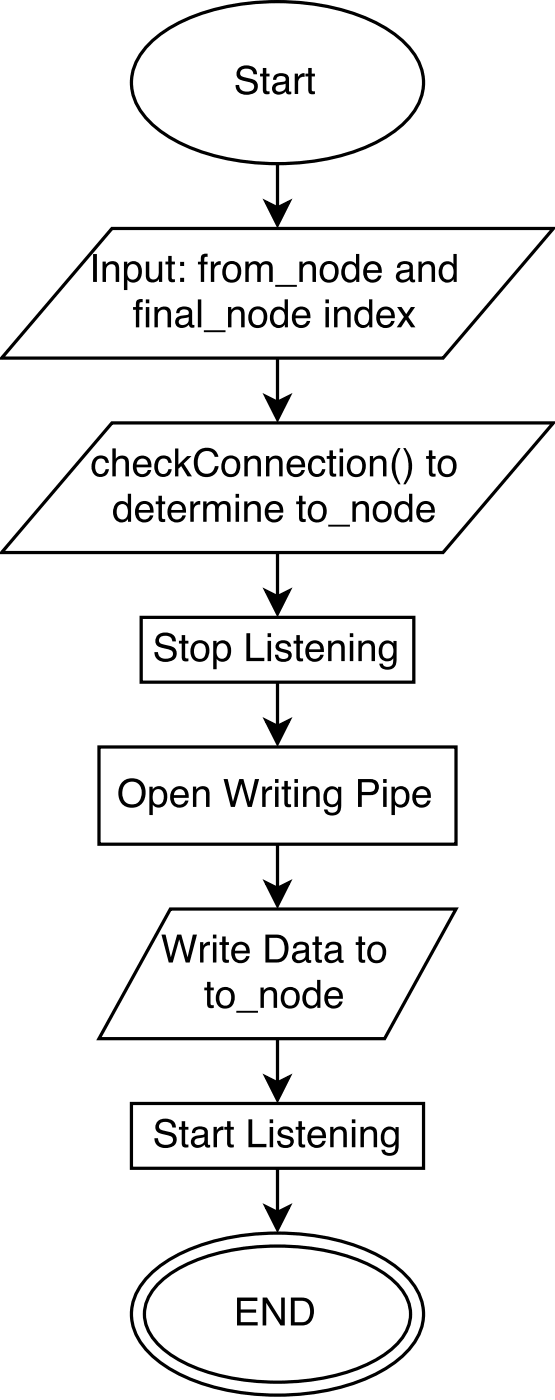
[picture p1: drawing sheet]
<svg xmlns="http://www.w3.org/2000/svg" width="60mm" height="152mm" viewBox="0 0 60 152" stroke-linecap="round" stroke-linejoin="round" font-family="sans-serif">
<path d="M15.9 5.1a15 15 0 0 1 7.3-4 26.7 26.7 0 0 1 16.9 1 10.3 10.3 0 0 1 5.5 4.9 5.4 5.4 0 0 1-1.2 5.9 15 15 0 0 1-7.3 4 26.7 26.7 0 0 1-16.9-1 10.3 10.3 0 0 1-5.5-4.9 5.4 5.4 0 0 1 1.2-5.9z" fill="none" stroke="#000" stroke-width=".35"/>
<path d="M26 7.4a1.27 1.27 0 0 1 1.9 .4v.3h-.4a.78 .78 0 0 0-.6-.6 .78 .78 0 0 0-.8 .3 .44 .44 0 0 0 .5 .6l.7 .2a.87 .87 0 0 1 .7 .9 .87 .87 0 0 1-.9 .8 1.15 1.15 0 0 1-1.5-1h.4v.1a.91 .91 0 0 0 1.6 .2 .56 .56 0 0 0-.6-.7l-.4-.1a.81 .81 0 0 1-.9-.5 .81 .81 0 0 1 .3-.9zM28.6 7.4h.3v.6h.4v.3h-.4v1.5l.1 .1h.3v.3a.53 .53 0 0 1-.7-.4v-1.5h-.3v-.3h.3zM30 9.5a.43 .43 0 0 0 .2 .5 .43 .43 0 0 0 .5-.1 .66 .66 0 0 0 .3-.8l-.7 .2zM29.8 8.3a1.07 1.07 0 0 1 1.6 .1v1.5l.3 .1v.2a.42 .42 0 0 1-.6-.3 .77 .77 0 0 1-1 .4 .77 .77 0 0 1-.4-1l.1-.1a1.92 1.92 0 0 1 1.2-.3v-.2a.52 .52 0 0 0-.4-.4 .52 .52 0 0 0-.5 .2l-.1 .2h-.3zM32 8h.4v.4a.64 .64 0 0 1 .7-.4v.4a.58 .58 0 0 0-.7 .6v1.2h-.4zM33.5 7.4h.4v.6h.3v.3h-.3v1.5l.1 .1h.2v.3a.53 .53 0 0 1-.7-.4v-1.5h-.3v-.3h.3z" fill="#000"/>
<path d="M12.2 24.9h47.9l-11.9 14.1h-48z" fill="#fff"/>
<path d="M12.2 24.9h47.9l-11.9 14.1h-48z" fill="none" stroke="#000" stroke-width=".35"/>
<g fill="#000">
<path d="M10.1 27.7h.4v3h-.4zM11.1 28.5h.4v.3a.78 .78 0 0 1 .9-.4 .78 .78 0 0 1 .6 .9v1.4h-.4v-1.4a.52 .52 0 0 0-.6-.5 .52 .52 0 0 0-.5 .5v1.4h-.4zM14 28.9a1.12 1.12 0 0 0 .2 1.5 .73 .73 0 0 0 .7-.2 .73 .73 0 0 0 .1-.8 .59 .59 0 0 0-.3-.6 .59 .59 0 0 0-.7 .1zM13.5 28.5h.3v.3a.9 .9 0 0 1 1.1-.3 .9 .9 0 0 1 .5 1 .96 .96 0 0 1-.3 1 .96 .96 0 0 1-1 .2l-.3-.3v1.2h-.3zM15.8 28.5h.4v1.4a.52 .52 0 0 0 .6 .5 .52 .52 0 0 0 .4-.6l.1-1.3h.3v2.2h-.3v-.3a.77 .77 0 0 1-.9 .3 .77 .77 0 0 1-.6-.7zM18.3 27.9h.4v.6h.3v.3h-.3v1.4v.2h.3v.3a.53 .53 0 0 1-.7-.5v-1.4h-.3v-.3h.3zM19.6 28.5h.4v.5h-.4zM19.6 30.2h.4v.5h-.4zM21.9 27.8l.3-.2h.4v.4a.29 .29 0 0 0-.4 .3v.2h.4v.3h-.4v1.9h-.4v-1.9h-.3v-.3h.3zM22.9 28.5h.4v.4a.64 .64 0 0 1 .7-.5v.4a.58 .58 0 0 0-.7 .6v1.3h-.4zM24.8 28.9a1.05 1.05 0 0 0 .2 1.5 .69 .69 0 0 0 .8-.9 .65 .65 0 0 0-.2-.7 .65 .65 0 0 0-.8 .1zM24.4 28.7a1.06 1.06 0 0 1 1.4-.1 1.06 1.06 0 0 1 .4 1.3 1.02 1.02 0 0 1-1.1 .9 1.02 1.02 0 0 1-.9-1.2v-.3zM26.7 28.5h.3v.3a.72 .72 0 0 1 1.3 0 .73 .73 0 0 1 .8-.4 .73 .73 0 0 1 .5 .8v1.5h-.3v-1.5a.48 .48 0 0 0-.6-.4 .48 .48 0 0 0-.4 .6v1.3h-.3v-1.5a.46 .46 0 0 0-.5-.4 .46 .46 0 0 0-.4 .5l-.1 1.4h-.3zM29.9 31h2.4v.2h-2.4zM32.5 28.5h.4v.3a.78 .78 0 0 1 .9-.4 .78 .78 0 0 1 .5 .9v1.4h-.3v-1.4a.52 .52 0 0 0-.6-.5 .52 .52 0 0 0-.5 .5v1.4h-.4zM35.4 28.9a1.05 1.05 0 0 0 .2 1.5 .69 .69 0 0 0 .8-.9 .65 .65 0 0 0-.2-.7 .65 .65 0 0 0-.8 .1zM35 28.7a1.06 1.06 0 0 1 1.4-.1 1.06 1.06 0 0 1 .4 1.3 1.02 1.02 0 0 1-1.2 .9 1.02 1.02 0 0 1-.9-1.2l.2-.6zM37.7 29a1.02 1.02 0 0 0 .2 1.4 .66 .66 0 0 0 .8-.8 .62 .62 0 0 0-.3-.7 .62 .62 0 0 0-.7 .1zM37.5 28.6a.84 .84 0 0 1 1.2 .2v-1.2h.4v3.1h-.4v-.3a.91 .91 0 0 1-1.1 .3 .91 .91 0 0 1-.5-1.1 1.31 1.31 0 0 1 .4-1zM39.8 28.8a1.01 1.01 0 0 1 1.2-.3 1.01 1.01 0 0 1 .5 1.2h-1.6a.63 .63 0 0 0 .4 .7 .63 .63 0 0 0 .8-.4h.4a1.01 1.01 0 0 1-1.2 .8 1.01 1.01 0 0 1-.8-1.2l.1-.6zM40.1 28.9l-.2 .5h1.2a.61 .61 0 0 0-.3-.6 .61 .61 0 0 0-.7 .1zM43.5 29.9a.43 .43 0 0 0 .1 .5 .43 .43 0 0 0 .6 0 .66 .66 0 0 0 .3-.8l-.8 .1zM43.3 28.7a1.07 1.07 0 0 1 1.5 .1l.1 1.6h.2v.3a.42 .42 0 0 1-.6-.3 .77 .77 0 0 1-1 .3 .77 .77 0 0 1-.4-.9l.1-.2a1.92 1.92 0 0 1 1.2-.3l.1-.1a.52 .52 0 0 0-.4-.5 .52 .52 0 0 0-.6 .3v.2h-.4zM45.5 28.5h.3v.3a.78 .78 0 0 1 1-.4 .78 .78 0 0 1 .5 .9v1.4h-.4v-1.4a.52 .52 0 0 0-.5-.5 .52 .52 0 0 0-.5 .5v1.4h-.4zM48.2 29a1.02 1.02 0 0 0 .3 1.4 .66 .66 0 0 0 .8-.8 .62 .62 0 0 0-.3-.7 .62 .62 0 0 0-.8 .1zM48.1 28.6a.84 .84 0 0 1 1.2 .2v-1.2h.3v3.1h-.3v-.3a.91 .91 0 0 1-1.1 .3 .91 .91 0 0 1-.5-1.1 1.31 1.31 0 0 1 .4-1z"/>
<path d="M14.8 32.7l.3-.1h.4v.3a.29 .29 0 0 0-.4 .3v.2h.4v.3h-.4v1.9h-.3v-1.9h-.3v-.3h.3zM15.9 33.4h.3v2.2h-.3zM15.9 32.6h.3v.4h-.3zM16.8 33.4h.3v.3a.78 .78 0 0 1 1-.3 .78 .78 0 0 1 .5 .8v1.4h-.4v-1.4a.52 .52 0 0 0-.5-.5 .52 .52 0 0 0-.5 .6v1.3h-.4zM19.5 34.9a.43 .43 0 0 0 .2 .5 .43 .43 0 0 0 .5-.1 .66 .66 0 0 0 .3-.8l-.8 .2zM19.3 33.7a1.07 1.07 0 0 1 1.6 .1v1.5l.2 .1v.2a.42 .42 0 0 1-.6-.3 .77 .77 0 0 1-1 .4 .77 .77 0 0 1-.4-1l.1-.1a1.92 1.92 0 0 1 1.2-.3l.1-.2a.52 .52 0 0 0-.4-.4 .52 .52 0 0 0-.6 .2v.2h-.3zM21.5 32.6h.4v3h-.4zM22.2 36h2.3v.2h-2.3zM24.8 33.4h.3v.3a.78 .78 0 0 1 1-.3 .78 .78 0 0 1 .5 .8v1.4h-.4v-1.4a.52 .52 0 0 0-.5-.5 .52 .52 0 0 0-.5 .6v1.3h-.4zM27.6 33.8a1.05 1.05 0 0 0 .2 1.6 .69 .69 0 0 0 .9-.9 .65 .65 0 0 0-.3-.7 .65 .65 0 0 0-.8 0zM27.3 33.7a1.06 1.06 0 0 1 1.3-.2 1.06 1.06 0 0 1 .4 1.3 1.02 1.02 0 0 1-1.1 .9 1.02 1.02 0 0 1-.9-1.1l.1-.7zM29.9 33.9a1.02 1.02 0 0 0 .3 1.5 .66 .66 0 0 0 .8-.9 .62 .62 0 0 0-.3-.7 .62 .62 0 0 0-.8 .1zM29.8 33.5a.84 .84 0 0 1 1.1 .2v-1.1h.4v3h-.3v-.3a.91 .91 0 0 1-1.2 .3 .91 .91 0 0 1-.5-1 1.31 1.31 0 0 1 .5-1.1zM32 33.7a1.01 1.01 0 0 1 1.2-.2 1.01 1.01 0 0 1 .5 1.1h-1.6a.63 .63 0 0 0 .5 .8 .63 .63 0 0 0 .7-.5h.4a1.01 1.01 0 0 1-1.2 .8 1.01 1.01 0 0 1-.8-1.1l.2-.7zM32.3 33.9l-.2 .4h1.3a.61 .61 0 0 0-.4-.6 .61 .61 0 0 0-.7 .2zM35.4 33.4h.4v2.2h-.4zM35.4 32.6h.4v.4h-.4zM36.3 33.4h.4v.3a.78 .78 0 0 1 .9-.3 .78 .78 0 0 1 .5 .8v1.4h-.4v-1.4a.52 .52 0 0 0-.5-.5 .52 .52 0 0 0-.5 .6v1.3h-.4zM39.1 33.9a1.02 1.02 0 0 0 .2 1.5 .66 .66 0 0 0 .8-.9 .62 .62 0 0 0-.3-.7 .62 .62 0 0 0-.7 .1zM38.9 33.5a.84 .84 0 0 1 1.2 .2v-1.1h.4v3h-.4v-.3a.91 .91 0 0 1-1.1 .3 .91 .91 0 0 1-.5-1 1.31 1.31 0 0 1 .4-1.1zM41.2 33.7a1.01 1.01 0 0 1 1.2-.2 1.01 1.01 0 0 1 .5 1.1h-1.6a.63 .63 0 0 0 .5 .8 .63 .63 0 0 0 .7-.5h.4a1.01 1.01 0 0 1-1.2 .8 1.01 1.01 0 0 1-.8-1.1l.1-.7zM41.5 33.9l-.2 .4h1.2a.61 .61 0 0 0-.3-.6 .61 .61 0 0 0-.7 .2zM43.2 33.4h.4l.6 .8 .5-.8h.4l-.7 1.1 .8 1.1h-.5l-.6-.8-.5 .8h-.5l.8-1.1z"/>
</g>
<path d="M12.2 46h47.9l-11.9 14.1h-48z" fill="#fff"/>
<path d="M12.2 46h47.9l-11.9 14.1h-48z" fill="none" stroke="#000" stroke-width=".35"/>
<g fill="#000">
<path d="M10.2 49.9a.91 .91 0 0 1 1-.3 .91 .91 0 0 1 .6 .8h-.3a.57 .57 0 0 0-.7-.5 .57 .57 0 0 0-.4 .7 .69 .69 0 0 0 0 .7 .69 .69 0 0 0 .7 .3l.2-.1 .2-.4h.3a.96 .96 0 0 1-1 .8 .96 .96 0 0 1-.9-1.1l.2-.6zM12.2 48.8h.4v1.1a.78 .78 0 0 1 .9-.3 .78 .78 0 0 1 .5 .8v1.5h-.4v-1.4a.52 .52 0 0 0-.5-.6 .52 .52 0 0 0-.5 .5v1.5h-.4zM14.7 49.9a1.01 1.01 0 0 1 1.3-.2 1.01 1.01 0 0 1 .5 1.2h-1.7a.63 .63 0 0 0 .5 .7 .63 .63 0 0 0 .8-.4h.3a1.01 1.01 0 0 1-1.1 .7 1.01 1.01 0 0 1-.9-1.1l.2-.6zM15 50.1l-.1 .5h1.2a.61 .61 0 0 0-.4-.6 .61 .61 0 0 0-.7 .1zM17.1 49.9a.91 .91 0 0 1 .9-.3 .91 .91 0 0 1 .7 .8h-.4a.57 .57 0 0 0-.7-.5 .57 .57 0 0 0-.4 .7 .69 .69 0 0 0 .1 .7 .69 .69 0 0 0 .7 .3l.1-.1 .2-.4h.4a.96 .96 0 0 1-1.1 .8 .96 .96 0 0 1-.8-1.1l.1-.6zM19 48.8h.4v1.8l.9-1h.5l-.8 .9 .9 1.4h-.5l-.7-1.2-.3 .3v.9h-.4zM21.4 49.2a1.32 1.32 0 0 1 1.3-.5 1.32 1.32 0 0 1 1 1h-.4a.94 .94 0 0 0-1-.6 .94 .94 0 0 0-.8 1 1.15 1.15 0 0 0 1 1.5 .91 .91 0 0 0 .9-.9h.4a1.36 1.36 0 0 1-1.6 1.2 1.36 1.36 0 0 1-1.1-1.6 1.67 1.67 0 0 1 .3-1.1zM24.7 50a1.05 1.05 0 0 0 .2 1.6 .69 .69 0 0 0 .8-.9 .65 .65 0 0 0-.2-.7 .65 .65 0 0 0-.8 0zM24.3 49.9a1.06 1.06 0 0 1 1.4-.2 1.06 1.06 0 0 1 .4 1.3 1.02 1.02 0 0 1-1.1 .9 1.02 1.02 0 0 1-.9-1.1l.1-.6zM26.6 49.6h.3v.4a.78 .78 0 0 1 .9-.4 .78 .78 0 0 1 .6 .8v1.5h-.4v-1.4a.52 .52 0 0 0-.6-.6 .52 .52 0 0 0-.5 .6v1.4h-.3zM28.9 49.6h.4v.4a.78 .78 0 0 1 .9-.4 .78 .78 0 0 1 .5 .8v1.5h-.4v-1.4a.52 .52 0 0 0-.5-.6 .52 .52 0 0 0-.5 .6v1.4h-.4zM31.4 49.9a1.01 1.01 0 0 1 1.3-.2 1.01 1.01 0 0 1 .5 1.2h-1.7a.63 .63 0 0 0 .5 .7 .63 .63 0 0 0 .8-.4h.3a1.01 1.01 0 0 1-1.1 .7 1.01 1.01 0 0 1-.9-1.1l.2-.6zM31.7 50.1l-.1 .5h1.2a.61 .61 0 0 0-.4-.6 .61 .61 0 0 0-.7 .1zM33.8 49.9a.91 .91 0 0 1 .9-.3 .91 .91 0 0 1 .7 .8h-.4a.57 .57 0 0 0-.7-.5 .57 .57 0 0 0-.4 .7 .69 .69 0 0 0 .1 .7 .69 .69 0 0 0 .7 .3l.1-.1 .2-.4h.4a.96 .96 0 0 1-1.1 .8 .96 .96 0 0 1-.8-1.1v-.3zM35.8 49h.4v.6h.3v.3h-.3v1.5l.1 .1 .2 .1v.3a.53 .53 0 0 1-.7-.5v-1.5h-.3v-.3h.3zM36.9 49.7h.4v2.2h-.4zM36.9 48.8h.4v.4h-.4zM38.4 50a1.05 1.05 0 0 0 .1 1.6 .69 .69 0 0 0 .9-.9 .65 .65 0 0 0-.3-.7 .65 .65 0 0 0-.7 0zM38 49.9a1.06 1.06 0 0 1 1.3-.2 1.06 1.06 0 0 1 .4 1.3 1.02 1.02 0 0 1-1.1 .9 1.02 1.02 0 0 1-.9-1.1v-.3zM40.2 49.6h.4v.4a.78 .78 0 0 1 .9-.4 .78 .78 0 0 1 .5 .8v1.5h-.4v-1.4a.52 .52 0 0 0-.5-.6 .52 .52 0 0 0-.5 .6v1.4h-.4zM43.3 48.8h.2a3.7 3.7 0 0 0 0 3.9h-.2a3.1 3.1 0 0 1 0-3.9zM43.8 48.8h.3a3.1 3.1 0 0 1 0 3.9h-.3a3.7 3.7 0 0 0 0-3.9zM46.6 49h.4v.6h.3v.3h-.3v1.5l.1 .1 .2 .1v.3a.53 .53 0 0 1-.7-.5v-1.5h-.3v-.3h.3zM48.2 50a1.05 1.05 0 0 0 .2 1.6 .69 .69 0 0 0 .8-.9 .65 .65 0 0 0-.2-.7 .65 .65 0 0 0-.8 0zM47.8 49.9a1.06 1.06 0 0 1 1.4-.2 1.06 1.06 0 0 1 .4 1.3 1.02 1.02 0 0 1-1.1 .9 1.02 1.02 0 0 1-.9-1.1l.1-.6z"/>
<path d="M12.9 55.1a1.02 1.02 0 0 0 .2 1.4 .66 .66 0 0 0 .8-.8 .62 .62 0 0 0-.3-.7 .62 .62 0 0 0-.7 .1zM12.7 54.7a.84 .84 0 0 1 1.2 .2v-1.1h.3v3h-.3v-.3a.91 .91 0 0 1-1.1 .3 .91 .91 0 0 1-.5-1.1 1.31 1.31 0 0 1 .4-1zM15 54.9a1.01 1.01 0 0 1 1.2-.2 1.01 1.01 0 0 1 .5 1.1h-1.6a.63 .63 0 0 0 .4 .7 .63 .63 0 0 0 .8-.4h.4a1.01 1.01 0 0 1-1.2 .8 1.01 1.01 0 0 1-.8-1.2l.1-.6zM15.3 55l-.2 .5h1.2a.61 .61 0 0 0-.3-.6 .61 .61 0 0 0-.7 .1zM17.2 54h.4v.6h.4v.3h-.4v1.4l.1 .2h.3v.3a.53 .53 0 0 1-.8-.4v-1.5h-.3v-.3h.3zM18.5 54.9a1.01 1.01 0 0 1 1.2-.2 1.01 1.01 0 0 1 .5 1.1h-1.6a.63 .63 0 0 0 .5 .7 .63 .63 0 0 0 .7-.4h.4a1.01 1.01 0 0 1-1.2 .8 1.01 1.01 0 0 1-.8-1.2l.1-.6zM18.8 55l-.2 .5h1.2a.61 .61 0 0 0-.3-.6 .61 .61 0 0 0-.7 .1zM20.7 54.6h.3v.4a.64 .64 0 0 1 .8-.5v.4a.58 .58 0 0 0-.7 .6v1.3h-.4zM22.1 54.6h.4v.3a.72 .72 0 0 1 1.2 0 .73 .73 0 0 1 .9-.4 .73 .73 0 0 1 .5 .8v1.5h-.4v-1.5a.48 .48 0 0 0-.6-.4 .48 .48 0 0 0-.3 .6v1.3h-.4v-1.4a.46 .46 0 0 0-.5-.5 .46 .46 0 0 0-.4 .5v1.4h-.4zM25.6 54.6h.4v2.2h-.4zM25.6 53.8h.4v.4h-.4zM26.5 54.6h.4v.3a.78 .78 0 0 1 .9-.4 .78 .78 0 0 1 .5 .9v1.4h-.3v-1.4a.52 .52 0 0 0-.6-.5 .52 .52 0 0 0-.5 .5v1.4h-.4zM29.1 54.9a1.01 1.01 0 0 1 1.2-.2 1.01 1.01 0 0 1 .5 1.1h-1.6a.63 .63 0 0 0 .4 .7 .63 .63 0 0 0 .8-.4h.4a1.01 1.01 0 0 1-1.2 .8 1.01 1.01 0 0 1-.8-1.2l.1-.6zM29.4 55l-.2 .5h1.2a.61 .61 0 0 0-.3-.6 .61 .61 0 0 0-.7 .1zM32.5 54h.4v.6h.3v.3h-.3v1.4l.1 .2h.2v.3a.53 .53 0 0 1-.7-.4v-1.5h-.3v-.3h.3zM34.1 55a1.05 1.05 0 0 0 .2 1.5 .69 .69 0 0 0 .8-.8 .65 .65 0 0 0-.2-.7 .65 .65 0 0 0-.8 0zM33.7 54.9a1.06 1.06 0 0 1 1.4-.2 1.06 1.06 0 0 1 .4 1.3 1.02 1.02 0 0 1-1.2 .9 1.02 1.02 0 0 1-.9-1.2l.1-.3zM35.7 57.1h2.3v.2h-2.3zM38.3 54.6h.4v.3a.78 .78 0 0 1 .9-.4 .78 .78 0 0 1 .5 .9v1.4h-.4v-1.4a.52 .52 0 0 0-.5-.5 .52 .52 0 0 0-.5 .5v1.4h-.4zM41.2 55a1.05 1.05 0 0 0 .1 1.5 .69 .69 0 0 0 .9-.8 .65 .65 0 0 0-.3-.7 .65 .65 0 0 0-.7 0zM40.8 54.9a1.06 1.06 0 0 1 1.3-.2 1.06 1.06 0 0 1 .4 1.3 1.02 1.02 0 0 1-1.1 .9 1.02 1.02 0 0 1-.9-1.2l.1-.6zM43.4 55.1a1.02 1.02 0 0 0 .3 1.4 .66 .66 0 0 0 .8-.8 .62 .62 0 0 0-.3-.7 .62 .62 0 0 0-.8 .1zM43.3 54.7a.84 .84 0 0 1 1.2 .2v-1.1h.3v3h-.3v-.3a.91 .91 0 0 1-1.1 .3 .91 .91 0 0 1-.5-1.1 1.31 1.31 0 0 1 .4-1zM45.5 54.9a1.01 1.01 0 0 1 1.3-.2 1.01 1.01 0 0 1 .5 1.1h-1.7a.63 .63 0 0 0 .5 .7 .63 .63 0 0 0 .8-.4h.3a1.01 1.01 0 0 1-1.1 .8 1.01 1.01 0 0 1-.9-1.2l.2-.6zM45.8 55l-.1 .5h1.2a.61 .61 0 0 0-.4-.6 .61 .61 0 0 0-.7 .1z"/>
</g>
<path d="M15.3 67.2h29.7v7.1h-29.7z" fill="#fff"/>
<path d="M15.3 67.2h29.7v7.1h-29.7z" fill="none" stroke="#000" stroke-width=".35"/>
<path d="M17.2 69.1a1.27 1.27 0 0 1 1.9 .4v.3h-.4a.78 .78 0 0 0-.6-.6 .78 .78 0 0 0-.8 .3 .44 .44 0 0 0 .5 .6l.6 .2a.87 .87 0 0 1 .8 .9 .87 .87 0 0 1-.9 .8 1.15 1.15 0 0 1-1.5-1h.4v.1a.91 .91 0 0 0 1.6 .3 .56 .56 0 0 0-.6-.8h-.5a.81 .81 0 0 1-.8-.6 .81 .81 0 0 1 .3-.9zM19.8 69.1h.3v.7h.4v.3h-.4v1.4l.1 .2h.3v.3a.53 .53 0 0 1-.7-.5v-1.4h-.3v-.3h.3zM21.4 70.1a1.05 1.05 0 0 0 .1 1.6 .69 .69 0 0 0 .9-.9 .65 .65 0 0 0-.3-.7 .65 .65 0 0 0-.7 0zM21 70a1.06 1.06 0 0 1 1.3-.1 1.06 1.06 0 0 1 .4 1.2 1.02 1.02 0 0 1-1.1 .9 1.02 1.02 0 0 1-.9-1.1l.1-.6zM23.7 70.2a1.12 1.12 0 0 0 .2 1.5 .73 .73 0 0 0 .7-.3 .73 .73 0 0 0 .1-.7 .59 .59 0 0 0-.3-.6 .59 .59 0 0 0-.7 .1zM23.2 69.8h.3v.3a.9 .9 0 0 1 1.1-.3 .9 .9 0 0 1 .5 1 .96 .96 0 0 1-.3 1 .96 .96 0 0 1-1 .1l-.3-.2v1.1h-.3zM26.8 68.9h.4v2.7h1.5v.4h-1.9zM29.1 69.8h.4v2.2h-.4zM29.1 68.9h.4v.5h-.4zM30.2 69.9a.89 .89 0 0 1 1.4 .5h-.3a.51 .51 0 0 0-.5-.4 .51 .51 0 0 0-.5 .3l.2 .2 .5 .2a.7 .7 0 0 1 .7 .8 .7 .7 0 0 1-.9 .6 .78 .78 0 0 1-.9-.8h.3a.57 .57 0 0 0 .6 .4 .57 .57 0 0 0 .5-.3 .95 .95 0 0 0-.9-.5 .57 .57 0 0 1-.4-.4 .57 .57 0 0 1 .2-.6zM32.2 69.1h.4v.7h.3v.3h-.3v1.4l.1 .2h.2v.3a.53 .53 0 0 1-.7-.5v-1.4h-.3v-.3h.3zM33.5 70a1.01 1.01 0 0 1 1.2-.2 1.01 1.01 0 0 1 .5 1.2h-1.6a.63 .63 0 0 0 .5 .7 .63 .63 0 0 0 .7-.4h.4a1.01 1.01 0 0 1-1.2 .7 1.01 1.01 0 0 1-.8-1.1l.1-.6zM33.8 70.2l-.2 .5h1.2a.61 .61 0 0 0-.3-.6 .61 .61 0 0 0-.7 .1zM35.7 69.8h.3v.3a.78 .78 0 0 1 .9-.4 .78 .78 0 0 1 .6 .8v1.5h-.4v-1.4a.52 .52 0 0 0-.6-.6 .52 .52 0 0 0-.5 .6v1.4h-.3zM38 69.8h.4v2.2h-.4zM38 68.9h.4v.5h-.4zM39 69.8h.3v.3a.78 .78 0 0 1 .9-.4 .78 .78 0 0 1 .6 .8v1.5h-.4v-1.4a.52 .52 0 0 0-.6-.6 .52 .52 0 0 0-.5 .6v1.4h-.3zM41.4 70a.83 .83 0 0 1 1.4 .1v-.3h.3v2a1 1 0 0 1-.6 1.1 1 1 0 0 1-1.2-.5l-.1-.2h.4a.59 .59 0 0 0 .7 .4 .59 .59 0 0 0 .4-.7v-.2a.9 .9 0 0 1-1 .2 .9 .9 0 0 1-.5-1l.1-.6zM41.7 70.2a1.06 1.06 0 0 0 .2 1.5 .78 .78 0 0 0 .8-1.1 .59 .59 0 0 0-.3-.5 .59 .59 0 0 0-.7 .1z" fill="#000"/>
<path d="M10.8 81.3h38.8v10.6h-38.8z" fill="#fff"/>
<path d="M10.8 81.3h38.8v10.6h-38.8z" fill="none" stroke="#000" stroke-width=".35"/>
<path d="M13.4 85a1.5 1.5 0 0 1 1.8-.1 1.5 1.5 0 0 1 .6 1.7 1.49 1.49 0 0 1-1.8 1.3 1.49 1.49 0 0 1-1.1-1.9 1.61 1.61 0 0 1 .5-1zM13.6 85.4a1.52 1.52 0 0 0 .2 2 1.08 1.08 0 0 0 1.2 0 1.08 1.08 0 0 0 .4-1.1 1.05 1.05 0 0 0-.6-1.1 1.05 1.05 0 0 0-1.2 .2zM16.8 86.1a1.12 1.12 0 0 0 .2 1.5 .73 .73 0 0 0 .7-.3 .73 .73 0 0 0 .1-.7 .59 .59 0 0 0-.3-.6 .59 .59 0 0 0-.7 .1zM16.2 85.6h.4v.3a.9 .9 0 0 1 1.1-.2 .9 .9 0 0 1 .5 1 .96 .96 0 0 1-.3 1 .96 .96 0 0 1-1.1 .1l-.2-.2v1.1h-.4zM18.8 85.9a1.01 1.01 0 0 1 1.2-.2 1.01 1.01 0 0 1 .5 1.2h-1.6a.63 .63 0 0 0 .5 .7 .63 .63 0 0 0 .7-.5h.4a1.01 1.01 0 0 1-1.2 .8 1.01 1.01 0 0 1-.8-1.1l.1-.6zM19.1 86.1l-.2 .5h1.2a.61 .61 0 0 0-.3-.6 .61 .61 0 0 0-.7 .1zM21 85.6h.3v.3a.78 .78 0 0 1 .9-.3 .78 .78 0 0 1 .6 .8v1.4h-.4v-1.4a.52 .52 0 0 0-.5-.5 .52 .52 0 0 0-.5 .6l-.1 1.3h-.3zM24.3 84.8h.4l.6 2.5 .7-2.5h.5l.6 2.5 .6-2.5h.5l-.8 3h-.5l-.7-2.5-.7 2.5h-.4zM28.5 85.6h.4v.4a.64 .64 0 0 1 .7-.4v.4a.58 .58 0 0 0-.7 .6v1.2h-.4zM29.9 85.6h.4v2.2h-.4zM29.9 84.8h.4v.4h-.4zM30.9 85h.4v.6h.3v.3h-.3v1.5l.1 .1h.2v.3a.53 .53 0 0 1-.7-.4v-1.5h-.3v-.3h.3zM32 85.6h.4v2.2h-.4zM32 84.8h.4v.4h-.4zM32.9 85.6h.4v.3a.78 .78 0 0 1 .9-.3 .78 .78 0 0 1 .5 .8v1.4h-.3v-1.4a.52 .52 0 0 0-.6-.5 .52 .52 0 0 0-.5 .6v1.3h-.4zM35.4 85.9a.83 .83 0 0 1 1.3 0v-.3h.4v2.1a1 1 0 0 1-.7 1 1 1 0 0 1-1.1-.4l-.1-.2h.4a.59 .59 0 0 0 .7 .4 .59 .59 0 0 0 .4-.7v-.3a.9 .9 0 0 1-1.1 .3 .9 .9 0 0 1-.4-1l.1-.7zM35.7 86.1a1.06 1.06 0 0 0 .2 1.4 .78 .78 0 0 0 .8-1 .59 .59 0 0 0-.3-.5 .59 .59 0 0 0-.7 .1zM38.9 84.8h1.4a.88 .88 0 0 1 .9 .9 .88 .88 0 0 1-.9 .9h-1v1.2h-.4zM39.3 85.2v1h.8a.53 .53 0 0 0 .7-.5 .53 .53 0 0 0-.7-.5zM41.6 85.6h.4v2.2h-.4zM41.6 84.8h.4v.4h-.4zM43.1 86.1a1.12 1.12 0 0 0 .2 1.5 .73 .73 0 0 0 .7-.3 .73 .73 0 0 0 .1-.7 .59 .59 0 0 0-.3-.6 .59 .59 0 0 0-.7 .1zM42.6 85.6h.3v.3a.9 .9 0 0 1 1.1-.2 .9 .9 0 0 1 .5 1 .96 .96 0 0 1-.3 1 .96 .96 0 0 1-1.1 .1l-.2-.2v1.1h-.3zM45.1 85.9a1.01 1.01 0 0 1 1.2-.2 1.01 1.01 0 0 1 .5 1.2h-1.6a.63 .63 0 0 0 .5 .7 .63 .63 0 0 0 .7-.5h.4a1.01 1.01 0 0 1-1.2 .8 1.01 1.01 0 0 1-.8-1.1l.1-.6zM45.4 86.1l-.2 .5h1.3a.61 .61 0 0 0-.4-.6 .61 .61 0 0 0-.7 .1z" fill="#000"/>
<path d="M18.5 99h31.1l-7.8 14.1h-31z" fill="#fff"/>
<path d="M18.5 99h31.1l-7.8 14.1h-31z" fill="none" stroke="#000" stroke-width=".35"/>
<g fill="#000">
<path d="M17.6 101.7h.4l.6 2.5 .7-2.5h.4l.7 2.5 .6-2.5h.4l-.8 3.1h-.4l-.7-2.5-.7 2.5h-.5zM21.7 102.6h.4v.3a.64 .64 0 0 1 .7-.4v.4a.58 .58 0 0 0-.7 .6v1.3h-.4zM23.1 102.6h.4v2.2h-.4zM23.1 101.7h.4v.5h-.4zM24.2 101.9h.3v.7h.4v.3h-.4v1.4l.1 .2h.3v.3a.53 .53 0 0 1-.7-.5v-1.4h-.3v-.3h.3zM25.4 102.8a1.01 1.01 0 0 1 1.3-.2 1.01 1.01 0 0 1 .5 1.2h-1.7a.63 .63 0 0 0 .5 .7 .63 .63 0 0 0 .8-.4h.3a1.01 1.01 0 0 1-1.2 .7 1.01 1.01 0 0 1-.8-1.1l.2-.6zM25.7 103l-.2 .5h1.3a.61 .61 0 0 0-.4-.6 .61 .61 0 0 0-.7 .1zM29.3 102.1v2.3a1.99 1.99 0 0 0 1.2-.1 1.45 1.45 0 0 0 0-2.1l-.5-.1zM28.8 101.7a2.54 2.54 0 0 1 2.1 .3 1.82 1.82 0 0 1-.2 2.6l-.6 .2h-1.3zM32.2 104a.43 .43 0 0 0 .1 .5 .43 .43 0 0 0 .6-.1 .66 .66 0 0 0 .3-.8l-.8 .2zM32 102.8a1.07 1.07 0 0 1 1.6 .1v1.5l.2 .1v.3a.42 .42 0 0 1-.6-.3 .77 .77 0 0 1-1 .3 .77 .77 0 0 1-.4-1l.1-.1a1.92 1.92 0 0 1 1.2-.3l.1-.1a.52 .52 0 0 0-.4-.5 .52 .52 0 0 0-.6 .3v.1h-.4zM34.3 101.9h.3v.7h.4v.3h-.4v1.4l.1 .2h.3v.3a.53 .53 0 0 1-.7-.5v-1.4h-.3v-.3h.3zM35.7 104a.43 .43 0 0 0 .2 .5 .43 .43 0 0 0 .5-.1 .66 .66 0 0 0 .3-.8l-.8 .2zM35.5 102.8a1.07 1.07 0 0 1 1.6 .1v1.5l.3 .1v.3a.42 .42 0 0 1-.6-.3 .77 .77 0 0 1-1 .3 .77 .77 0 0 1-.5-1l.2-.1a1.92 1.92 0 0 1 1.2-.3v-.1a.52 .52 0 0 0-.4-.5 .52 .52 0 0 0-.5 .3l-.1 .1h-.3zM39 101.9h.3v.7h.4v.3h-.4v1.4l.1 .2h.3v.3a.53 .53 0 0 1-.7-.5v-1.4h-.3v-.3h.3zM40.6 102.9a1.05 1.05 0 0 0 .1 1.6 .69 .69 0 0 0 .9-.9 .65 .65 0 0 0-.3-.7 .65 .65 0 0 0-.7 0zM40.2 102.8a1.06 1.06 0 0 1 1.3-.1 1.06 1.06 0 0 1 .4 1.3 1.02 1.02 0 0 1-1.1 .8 1.02 1.02 0 0 1-.9-1.1l.1-.6z"/>
<path d="M22.5 106.9h.4v.6h.3v.3h-.3v1.4l.1 .2h.2v.3a.53 .53 0 0 1-.7-.4v-1.5h-.3v-.3h.3zM24.1 107.9a1.05 1.05 0 0 0 .2 1.5 .69 .69 0 0 0 .8-.8 .65 .65 0 0 0-.2-.7 .65 .65 0 0 0-.8 0zM23.7 107.8a1.06 1.06 0 0 1 1.4-.2 1.06 1.06 0 0 1 .4 1.3 1.02 1.02 0 0 1-1.1 .9 1.02 1.02 0 0 1-.9-1.1l.1-.7zM25.7 110h2.3v.2h-2.3zM28.3 107.5h.4v.3a.78 .78 0 0 1 .9-.3 .78 .78 0 0 1 .5 .8v1.4h-.4v-1.4a.52 .52 0 0 0-.5-.5 .52 .52 0 0 0-.5 .6v1.3h-.4zM31.2 107.9a1.05 1.05 0 0 0 .1 1.5 .69 .69 0 0 0 .9-.8 .65 .65 0 0 0-.3-.7 .65 .65 0 0 0-.7 0zM30.8 107.8a1.06 1.06 0 0 1 1.3-.2 1.06 1.06 0 0 1 .4 1.3 1.02 1.02 0 0 1-1.1 .9 1.02 1.02 0 0 1-.9-1.1l.1-.7zM33.4 108a1.02 1.02 0 0 0 .3 1.4 .66 .66 0 0 0 .8-.8 .62 .62 0 0 0-.3-.7 .62 .62 0 0 0-.8 .1zM33.3 107.6a.84 .84 0 0 1 1.2 .2v-1.1h.3v3h-.3v-.3a.91 .91 0 0 1-1.1 .3 .91 .91 0 0 1-.5-1 1.31 1.31 0 0 1 .4-1.1zM35.5 107.8a1.01 1.01 0 0 1 1.3-.2 1.01 1.01 0 0 1 .5 1.1h-1.7a.63 .63 0 0 0 .5 .8 .63 .63 0 0 0 .8-.5h.3a1.01 1.01 0 0 1-1.1 .8 1.01 1.01 0 0 1-.8-1.2l.1-.6zM35.8 108l-.1 .4h1.2a.61 .61 0 0 0-.4-.6 .61 .61 0 0 0-.7 .2z"/>
</g>
<path d="M14.3 120.1h31.7v7.1h-31.7z" fill="#fff"/>
<path d="M14.3 120.1h31.7v7.1h-31.7z" fill="none" stroke="#000" stroke-width=".35"/>
<path d="M17.2 122a1.27 1.27 0 0 1 1.9 .4v.3h-.4a.78 .78 0 0 0-.6-.6 .78 .78 0 0 0-.8 .3 .44 .44 0 0 0 .5 .7l.6 .1a.87 .87 0 0 1 .8 1 .87 .87 0 0 1-.9 .7 1.15 1.15 0 0 1-1.5-1h.4v.2a.91 .91 0 0 0 1.6 .2 .56 .56 0 0 0-.6-.7l-.5-.1a.81 .81 0 0 1-.8-.5 .81 .81 0 0 1 .3-1zM19.8 122.1h.3v.6h.4v.3h-.4v1.4l.1 .2h.3v.3a.53 .53 0 0 1-.7-.5v-1.4h-.3v-.3h.3zM21.2 124.1a.43 .43 0 0 0 .2 .5 .43 .43 0 0 0 .5 0 .66 .66 0 0 0 .3-.8l-.8 .1zM21 122.9a1.07 1.07 0 0 1 1.6 .1v1.6h.2v.3a.42 .42 0 0 1-.6-.3 .77 .77 0 0 1-1 .3 .77 .77 0 0 1-.4-.9l.1-.2a1.92 1.92 0 0 1 1.2-.3l.1-.1a.52 .52 0 0 0-.4-.5 .52 .52 0 0 0-.6 .3v.1h-.3zM23.2 122.7h.4v.4a.64 .64 0 0 1 .7-.5v.4a.58 .58 0 0 0-.7 .6v1.3h-.4zM24.7 122.1h.4v.6h.3v.3h-.3v1.4v.2h.3v.3a.53 .53 0 0 1-.7-.5v-1.4h-.3v-.3h.3zM27 121.8h.4v2.7h1.6v.4h-2zM29.3 122.7h.4v2.2h-.4zM29.3 121.8h.4v.5h-.4zM30.4 122.8a.89 .89 0 0 1 1.5 .5h-.4a.51 .51 0 0 0-.4-.4 .51 .51 0 0 0-.5 .3l.1 .3 .5 .1a.7 .7 0 0 1 .7 .8 .7 .7 0 0 1-.9 .6 .78 .78 0 0 1-.9-.8h.4a.57 .57 0 0 0 .5 .5 .57 .57 0 0 0 .6-.4 .95 .95 0 0 0-.9-.5 .57 .57 0 0 1-.5-.4 .57 .57 0 0 1 .2-.6zM32.4 122.1h.4v.6h.4v.3h-.4v1.4l.1 .2h.3v.3a.53 .53 0 0 1-.8-.5v-1.4h-.3v-.3h.3zM33.7 123a1.01 1.01 0 0 1 1.2-.3 1.01 1.01 0 0 1 .5 1.2h-1.6a.63 .63 0 0 0 .5 .7 .63 .63 0 0 0 .7-.4h.4a1.01 1.01 0 0 1-1.2 .8 1.01 1.01 0 0 1-.8-1.2l.1-.6zM34 123.1l-.2 .5h1.3a.61 .61 0 0 0-.4-.6 .61 .61 0 0 0-.7 .1zM35.9 122.7h.3v.3a.78 .78 0 0 1 1-.4 .78 .78 0 0 1 .5 .9v1.4h-.4v-1.4a.52 .52 0 0 0-.5-.5 .52 .52 0 0 0-.5 .5v1.4h-.4zM38.2 122.7h.4v2.2h-.4zM38.2 121.8h.4v.5h-.4zM39.2 122.7h.3v.3a.78 .78 0 0 1 1-.4 .78 .78 0 0 1 .5 .9v1.4h-.4v-1.4a.52 .52 0 0 0-.5-.5 .52 .52 0 0 0-.5 .5v1.4h-.4zM41.7 122.9a.83 .83 0 0 1 1.3 .1v-.3h.3v2a1 1 0 0 1-.6 1.1 1 1 0 0 1-1.2-.4v-.2h.3a.59 .59 0 0 0 .7 .3 .59 .59 0 0 0 .5-.7v-.2a.9 .9 0 0 1-1.1 .2 .9 .9 0 0 1-.5-1l.1-.6zM42 123.1a1.06 1.06 0 0 0 .2 1.5 .78 .78 0 0 0 .8-1.1 .59 .59 0 0 0-.4-.5 .59 .59 0 0 0-.6 .1z" fill="#000"/>
<path d="M15.9 139.2a15 15 0 0 1 7.3-4.1 26.7 26.7 0 0 1 16.9 1.1 10.3 10.3 0 0 1 5.5 4.8 5.4 5.4 0 0 1-1.2 5.9 15 15 0 0 1-7.3 4.1 26.7 26.7 0 0 1-16.9-1.1 10.3 10.3 0 0 1-5.5-4.8 5.4 5.4 0 0 1 1.2-5.9z" fill="#fff"/>
<g fill="none" stroke="#000" stroke-width=".35">
<path d="M30.2 17.8v4.8M28.9 22l1.3 .6 1.2-.6-1.2 2.5zM30.2 39v4.8M28.9 43.2l1.3 .6 1.2-.6-1.2 2.4zM28.9 78.5l1.3 .6 1.2-.6-1.2 2.4zM28.9 64.3l1.3 .7 1.2-.7-1.2 2.5zM30.2 60.1v4.9M30.2 74.3v4.8M28.9 96.1l1.3 .6 1.2-.6-1.2 2.5zM30.2 91.9v4.8M28.9 117.3l1.3 .6 1.2-.6-1.2 2.4zM30.2 113.1v4.8"/>
<path d="M15.9 139.2a15 15 0 0 1 7.3-4.1 26.7 26.7 0 0 1 16.9 1.1 10.3 10.3 0 0 1 5.5 4.8 5.4 5.4 0 0 1-1.2 5.9 15 15 0 0 1-7.3 4.1 26.7 26.7 0 0 1-16.9-1.1 10.3 10.3 0 0 1-5.5-4.8 5.4 5.4 0 0 1 1.2-5.9zM17.2 139.8a14 14 0 0 1 6.6-3.4 26.3 26.3 0 0 1 15.4 .9 9.1 9.1 0 0 1 5 4.1 4.3 4.3 0 0 1-1 4.9 14 14 0 0 1-6.7 3.4 26.3 26.3 0 0 1-15.4-.9 9.1 9.1 0 0 1-5-4 4.3 4.3 0 0 1 1.1-5zM28.9 131.4l1.3 .6 1.2-.6-1.2 2.4zM30.2 127.2v4.8"/>
</g>
<g fill="#000">
<path d="M28.9 22l1.3 .6 1.2-.6-1.2 2.5zM28.9 43.2l1.3 .6 1.2-.6-1.2 2.4zM28.9 64.3l1.3 .7 1.2-.7-1.2 2.5zM28.9 78.5l1.3 .6 1.2-.6-1.2 2.4zM28.9 96.1l1.3 .6 1.2-.6-1.2 2.5zM28.9 117.3l1.3 .6 1.2-.6-1.2 2.4zM28.9 131.4l1.3 .6 1.2-.6-1.2 2.4z"/>
<path d="M25.8 141.2h2.2v.4h-1.8v.9h1.6v.4h-1.6v1h1.8v.4h-2.2zM28.5 141.2h.5l1.6 2.5v-2.5h.4v3.1h-.5l-1.6-2.5v2.5h-.4zM32 141.6v2.3a1.99 1.99 0 0 0 1.3-.1 1.45 1.45 0 0 0 0-2.1l-.5-.1zM31.6 141.2a2.54 2.54 0 0 1 2 .3 1.82 1.82 0 0 1-.1 2.6l-.7 .2h-1.2z"/>
</g>
</svg>
